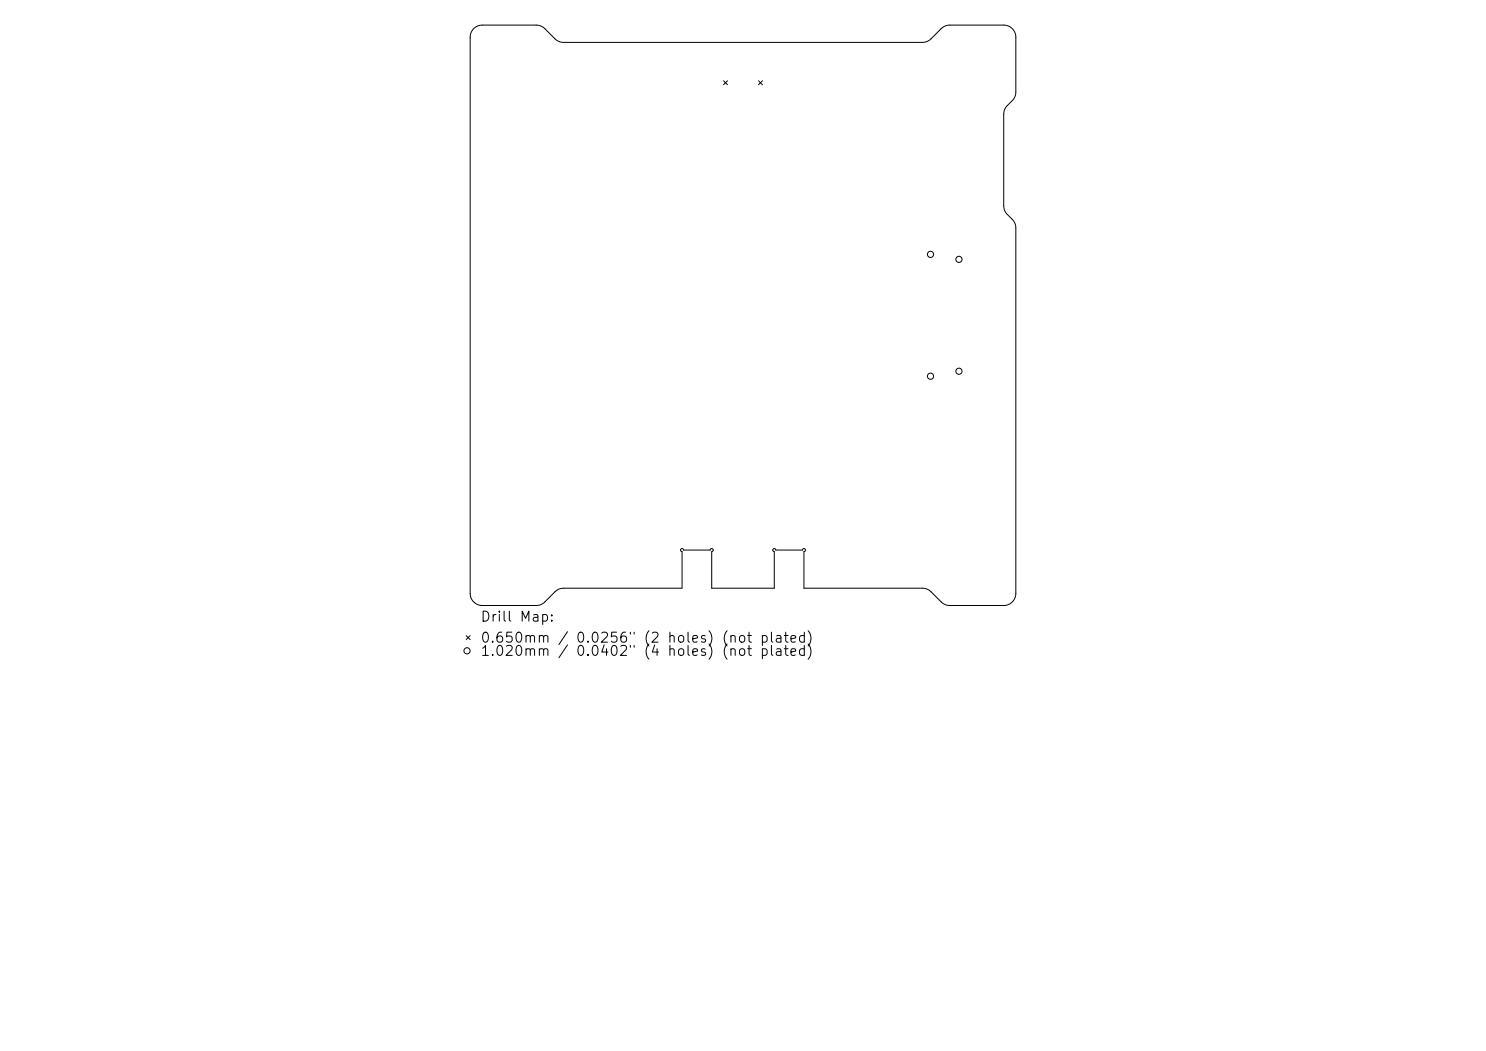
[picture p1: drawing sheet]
<svg xmlns="http://www.w3.org/2000/svg" width="297mm" height="210mm" viewBox="0 0 297 210" stroke-linecap="round" stroke-linejoin="round" font-family="sans-serif">
<defs><g id="words">
<g font-size="2">
<text x="95.9" y="124.7">Drill Map:</text>
<text x="95.9" y="128.9">0.650mm / 0.0256&quot; (2 holes) (not plated)</text>
<text x="95.9" y="131.6">1.020mm / 0.0402&quot; (4 holes) (not plated)</text>
</g>
</g></defs>
<g fill="none" stroke="#000" stroke-width=".2">
<path d="M94.7 5.7l.7-.5 .8-.2 11.4 .1 1.1 .5 2.5 2.4 .6 .3 .8 .2h71.8l.6-.1 .8-.4 2.5-2.4 1.1-.5 11.4-.1a2.42 2.42 0 0 1 2.2 2.4v11.4l-.4 1-1.7 1.8-.3 1.2v18.5l.5 1.2 1.6 1.8 .3 1.3v73.2a2.42 2.42 0 0 1-2.4 2.2h-11.2l-1.1-.6-2.5-2.4-1.2-.5h-23.9v-7.3l.3-.3-.3-.3-.3 .3h-5.3l-.2-.3-.4 .1v.3l.3 .2v7.3h-12.6v-7.3l.3-.2v-.3l-.4-.1-.2 .3h-5.3l-.3-.3-.3 .3 .3 .3v7.3h-23.9l-1.2 .5-2.5 2.4-1.1 .6h-11.4a2.42 2.42 0 0 1-2.2-2.4v-111.2l.2-1zM144.6 16.1l.8 .8M145.4 16.1l-.8 .8M151.6 16.1l.8 .8M152.4 16.1l-.8 .8M93.2 127l.8 .8M94 127l-.8 .8"/>
<circle cx="186" cy="50.8" r=".62"/>
<circle cx="191.7" cy="51.8" r=".62"/>
<circle cx="186" cy="75.2" r=".62"/>
<circle cx="191.7" cy="74.2" r=".62"/>
<circle cx="93.3" cy="130" r=".62"/>
</g>
<use href="#words"/>
</svg>
